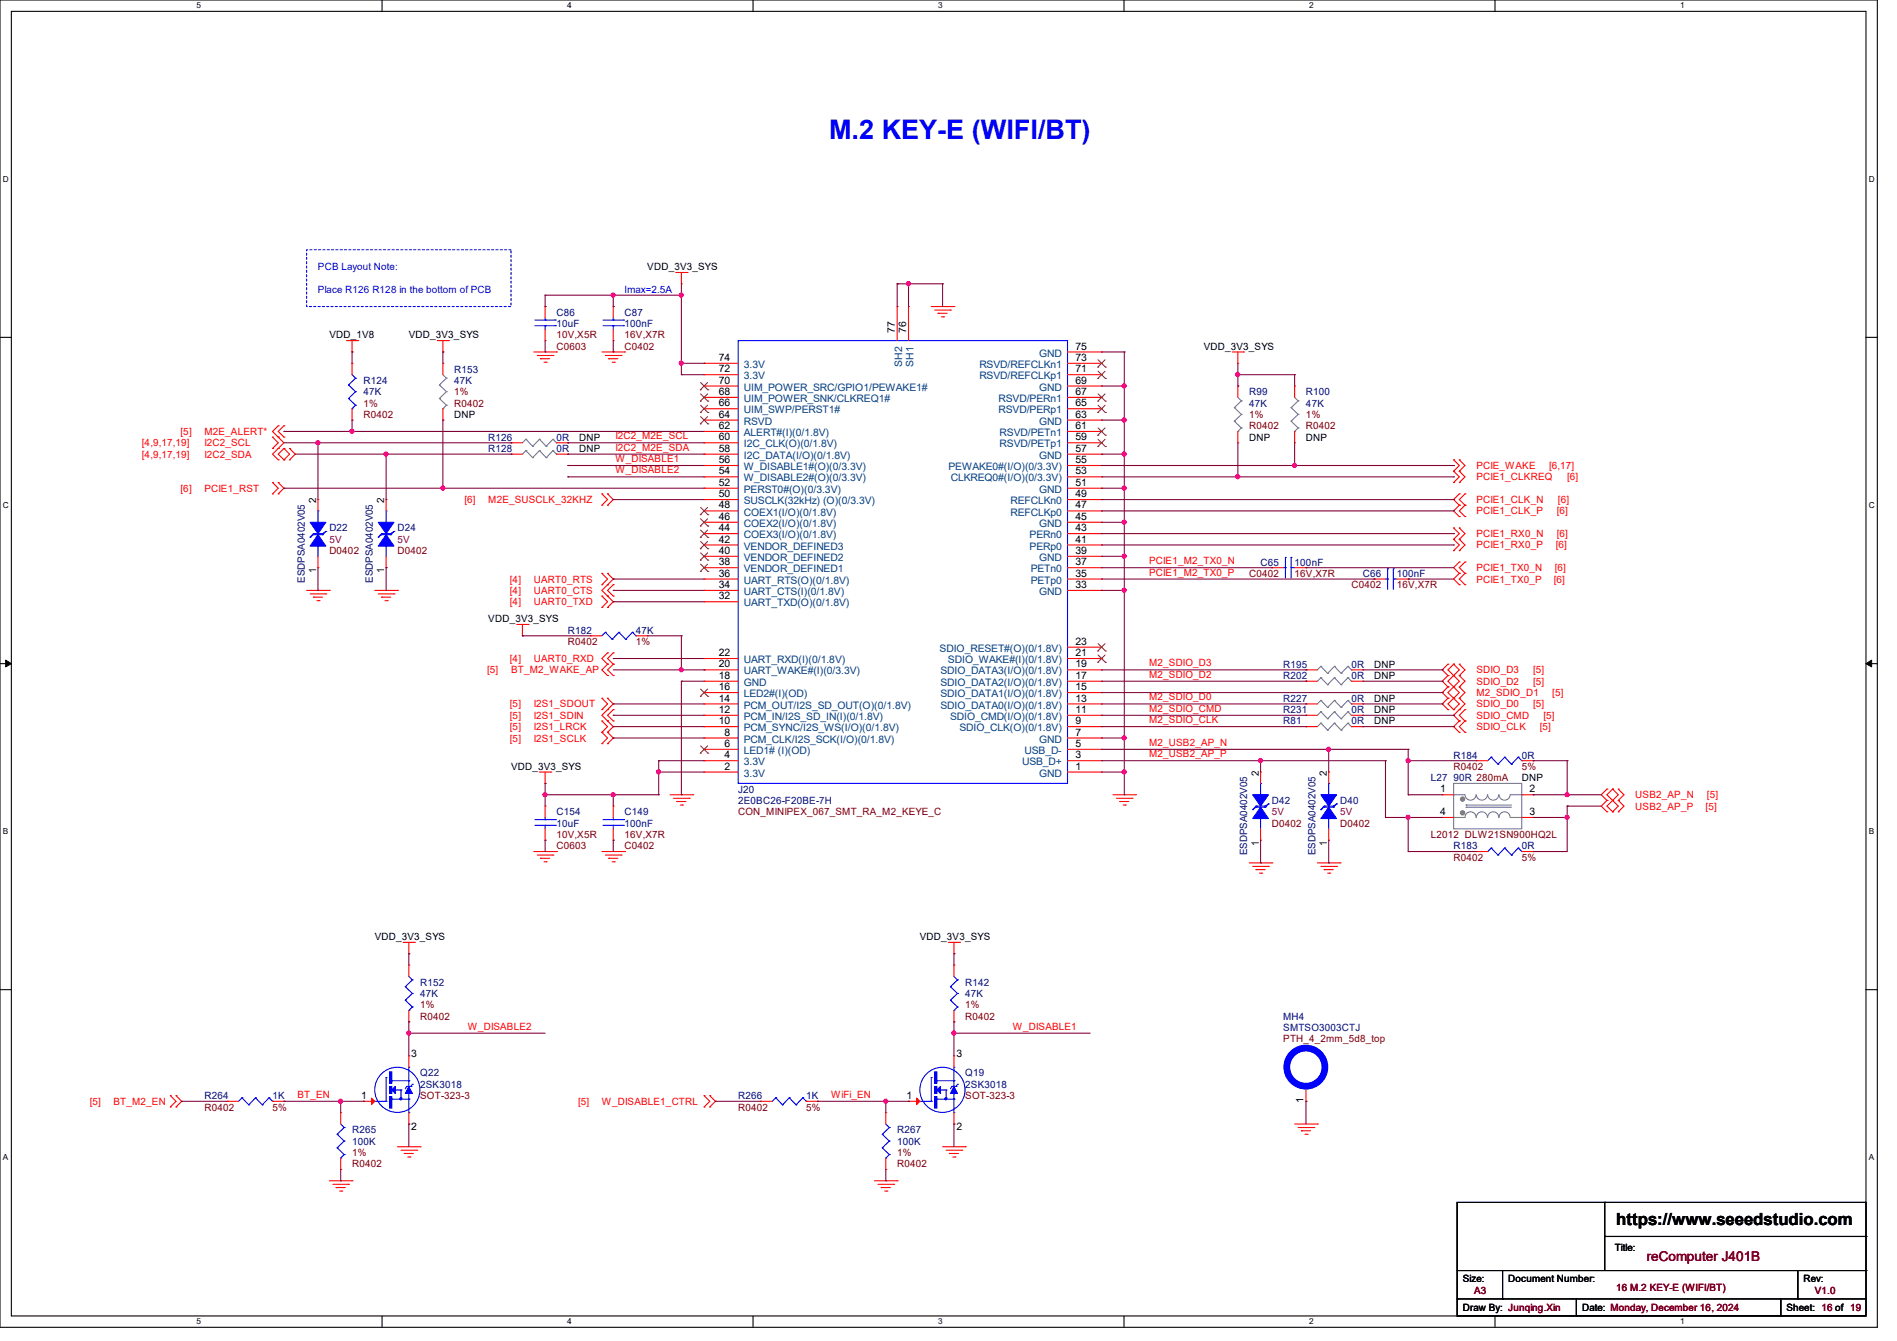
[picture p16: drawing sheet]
<svg xmlns="http://www.w3.org/2000/svg" width="297mm" height="210mm" viewBox="0 0 297 210" stroke-linecap="round" stroke-linejoin="round" font-family="sans-serif">
<defs><g id="words">
<text font-size="4.2" fill="#00f" x="129.8" y="21.7">M.2 KEY-E (WIFI/BT)</text>
<text font-size="2.6" x="253" y="191.8">https://www.seeedstudio.com</text>
<text font-size="2.1" fill="#800000" x="257.8" y="197.5">reComputer J401B</text>
<g font-size="1.6" fill="#00f">
<text x="49.8" y="45.9">Place R126 R128 in the bottom of PCB</text>
<text x="49.8" y="42.3">PCB Layout Note:</text>
<text x="97.8" y="45.9">Imax=2.5A</text>
</g>
<g font-size="1.6">
<text x="101.3" y="42.3">VDD_3V3_SYS</text>
<text x="51.6" y="53">VDD_1V8</text>
<text x="64" y="53">VDD_3V3_SYS</text>
<text x="140.1" y="52.1" transform="rotate(-90 140.1 52.1)">77</text>
<text x="141.9" y="52.1" transform="rotate(-90 141.9 52.1)">76</text>
<text x="112.6" y="58.3">72</text>
<text x="112.6" y="56.5">74</text>
<text x="168.4" y="58.3">71</text>
<text x="168.4" y="56.5">73</text>
<text x="168.4" y="54.7">75</text>
<text x="188.5" y="54.8">VDD_3V3_SYS</text>
<text x="71.1" y="65.4">DNP</text>
<text x="112.6" y="65.4">64</text>
<text x="112.6" y="63.6">66</text>
<text x="112.6" y="61.8">68</text>
<text x="112.6" y="60.1">70</text>
<text x="168.4" y="65.4">63</text>
<text x="168.4" y="63.6">65</text>
<text x="168.4" y="61.8">67</text>
<text x="168.4" y="60.1">69</text>
<text x="90.7" y="70.8">DNP</text>
<text x="90.7" y="69">DNP</text>
<text x="112.6" y="70.7">58</text>
<text x="112.6" y="69">60</text>
<text x="112.6" y="67.2">62</text>
<text x="168.4" y="70.7">57</text>
<text x="168.4" y="69">59</text>
<text x="168.4" y="67.2">61</text>
<text x="195.6" y="69">DNP</text>
<text x="204.5" y="69">DNP</text>
<text x="112.6" y="77.9">50</text>
<text x="112.6" y="76.1">52</text>
<text x="112.6" y="74.3">54</text>
<text x="112.6" y="72.5">56</text>
<text x="168.4" y="77.9">49</text>
<text x="168.4" y="76.1">51</text>
<text x="168.4" y="74.3">53</text>
<text x="168.4" y="72.5">55</text>
<text x="49.5" y="78.8" transform="rotate(-90 49.5 78.8)">2</text>
<text x="60.2" y="78.8" transform="rotate(-90 60.2 78.8)">2</text>
<text x="112.6" y="83.2">44</text>
<text x="112.6" y="81.4">46</text>
<text x="112.6" y="79.6">48</text>
<text x="168.4" y="83.2">43</text>
<text x="168.4" y="81.4">45</text>
<text x="168.4" y="79.6">47</text>
<text x="49.5" y="89.8" transform="rotate(-90 49.5 89.8)">1</text>
<text x="60.2" y="89.8" transform="rotate(-90 60.2 89.8)">1</text>
<text x="112.6" y="88.5">38</text>
<text x="112.6" y="86.7">40</text>
<text x="112.6" y="85">42</text>
<text x="168.4" y="88.5">37</text>
<text x="168.4" y="86.7">39</text>
<text x="168.4" y="85">41</text>
<text x="112.6" y="93.9">32</text>
<text x="112.6" y="92.1">34</text>
<text x="112.6" y="90.3">36</text>
<text x="168.4" y="92.1">33</text>
<text x="168.4" y="90.3">35</text>
<text x="76.5" y="97.5">VDD_3V3_SYS</text>
<text x="168.4" y="101">23</text>
<text x="112.6" y="106.3">18</text>
<text x="112.6" y="104.5">20</text>
<text x="112.6" y="102.7">22</text>
<text x="168.4" y="106.3">17</text>
<text x="168.4" y="104.5">19</text>
<text x="168.4" y="102.7">21</text>
<text x="215.1" y="106.3">DNP</text>
<text x="215.1" y="104.6">DNP</text>
<text x="112.6" y="113.4">10</text>
<text x="112.6" y="111.6">12</text>
<text x="112.6" y="109.9">14</text>
<text x="112.6" y="108.1">16</text>
<text x="168.4" y="113.4">9</text>
<text x="168.4" y="111.6">11</text>
<text x="168.4" y="109.9">13</text>
<text x="168.4" y="108.1">15</text>
<text x="215.1" y="109.9">DNP</text>
<text x="215.1" y="111.7">DNP</text>
<text x="215.1" y="113.5">DNP</text>
<text x="113.5" y="118.7">4</text>
<text x="113.5" y="117">6</text>
<text x="113.5" y="115.2">8</text>
<text x="168.4" y="118.7">3</text>
<text x="168.4" y="117">5</text>
<text x="168.4" y="115.2">7</text>
<text x="80" y="120.6">VDD_3V3_SYS</text>
<text x="113.5" y="120.5">2</text>
<text x="168.4" y="120.5">1</text>
<text x="197.1" y="121.5" transform="rotate(-90 197.1 121.5)">2</text>
<text x="207.7" y="121.5" transform="rotate(-90 207.7 121.5)">2</text>
<text x="225.5" y="124.1">1</text>
<text x="238.3" y="122.3">DNP</text>
<text x="239.5" y="124.1">2</text>
<text x="225.5" y="127.6">4</text>
<text x="239.5" y="127.6">3</text>
<text x="197.1" y="132.5" transform="rotate(-90 197.1 132.5)">1</text>
<text x="207.7" y="132.5" transform="rotate(-90 207.7 132.5)">1</text>
<text x="58.7" y="147.2">VDD_3V3_SYS</text>
<text x="144" y="147.2">VDD_3V3_SYS</text>
<text x="64.4" y="165.5">3</text>
<text x="149.7" y="165.5">3</text>
<text x="56.6" y="172.1">1</text>
<text x="141.9" y="172.1">1</text>
<text x="204.1" y="172.8" transform="rotate(-90 204.1 172.8)">1</text>
<text x="64.4" y="176.9">2</text>
<text x="149.7" y="176.9">2</text>
<text x="252.8" y="196">Title:</text>
<text x="229" y="200.7">Size:</text>
<text x="236.1" y="200.7">Document Number:</text>
<text x="282.4" y="200.7">Rev:</text>
<text x="229" y="205.4">Draw By: Junqing.Xin</text>
<text x="247.7" y="205.4">Date: Monday, December 16, 2024</text>
<text x="279.7" y="205.4">Sheet: 16 of 19</text>
</g>
<g font-size="1.6" fill="#000080">
<text x="87.1" y="49.4">C86</text>
<text x="87.1" y="51.2">10uF</text>
<text x="97.8" y="49.4">C87</text>
<text x="97.8" y="51.2">100nF</text>
<text x="71.1" y="58.3">R153</text>
<text x="56.9" y="60.1">R124</text>
<text x="56.9" y="61.9">47K</text>
<text x="71.1" y="60.1">47K</text>
<text x="195.6" y="61.9">R99</text>
<text x="195.6" y="63.7">47K</text>
<text x="204.5" y="61.9">R100</text>
<text x="204.5" y="63.7">47K</text>
<text x="76.5" y="70.8">R128</text>
<text x="76.5" y="69">R126</text>
<text x="87.1" y="70.8">0R</text>
<text x="87.1" y="69">0R</text>
<text x="51.6" y="83.2">D22</text>
<text x="62.2" y="83.2">D24</text>
<text x="197.4" y="88.6">C65</text>
<text x="202.7" y="88.6">100nF</text>
<text x="47.7" y="91.2" transform="rotate(-90 47.7 91.2)">ESDPSA0402V05</text>
<text x="58.4" y="91.2" transform="rotate(-90 58.4 91.2)">ESDPSA0402V05</text>
<text x="213.4" y="90.3">C66</text>
<text x="218.7" y="90.3">100nF</text>
<text x="88.9" y="99.2">R182</text>
<text x="99.6" y="99.2">47K</text>
<text x="200.9" y="106.3">R202</text>
<text x="200.9" y="104.6">R195</text>
<text x="211.6" y="106.3">0R</text>
<text x="211.6" y="104.6">0R</text>
<text x="200.9" y="109.9">R227</text>
<text x="200.9" y="111.7">R231</text>
<text x="200.9" y="113.5">R81</text>
<text x="211.6" y="109.9">0R</text>
<text x="211.6" y="111.7">0R</text>
<text x="211.6" y="113.5">0R</text>
<text x="227.6" y="118.8">R184</text>
<text x="238.3" y="118.8">0R</text>
<text x="115.6" y="124.1">J20</text>
<text x="115.6" y="125.9">2E0BC26-F20BE-7H</text>
<text x="199.1" y="125.9">D42</text>
<text x="209.8" y="125.9">D40</text>
<text x="224" y="122.3">L27</text>
<text x="227.6" y="122.3">90R 280mA</text>
<text x="87.1" y="127.7">C154</text>
<text x="87.1" y="129.5">10uF</text>
<text x="97.8" y="127.7">C149</text>
<text x="97.8" y="129.5">100nF</text>
<text x="195.3" y="133.9" transform="rotate(-90 195.3 133.9)">ESDPSA0402V05</text>
<text x="206" y="133.9" transform="rotate(-90 206 133.9)">ESDPSA0402V05</text>
<text x="227.6" y="133">R183</text>
<text x="238.3" y="133">0R</text>
<text x="65.8" y="154.3">R152</text>
<text x="151.1" y="154.3">R142</text>
<text x="65.8" y="156.1">47K</text>
<text x="151.1" y="156.1">47K</text>
<text x="200.9" y="159.7">MH4</text>
<text x="200.9" y="161.5">SMTSO3003CTJ</text>
<text x="32" y="172.1">R264</text>
<text x="42.7" y="172.1">1K</text>
<text x="65.8" y="168.6">Q22</text>
<text x="65.8" y="170.3">2SK3018</text>
<text x="115.6" y="172.1">R266</text>
<text x="126.2" y="172.1">1K</text>
<text x="151.1" y="168.6">Q19</text>
<text x="151.1" y="170.3">2SK3018</text>
<text x="55.1" y="177.5">R265</text>
<text x="55.1" y="179.2">100K</text>
<text x="140.5" y="177.5">R267</text>
<text x="140.5" y="179.2">100K</text>
</g>
<g font-size="1.6" fill="#800000">
<text x="87.1" y="53">10V,X5R</text>
<text x="97.8" y="53">16V,X7R</text>
<text x="87.1" y="54.8">C0603</text>
<text x="97.8" y="54.8">C0402</text>
<text x="56.9" y="63.7">1%</text>
<text x="56.9" y="65.4">R0402</text>
<text x="71.1" y="61.9">1%</text>
<text x="71.1" y="63.7">R0402</text>
<text x="195.6" y="65.4">1%</text>
<text x="204.5" y="65.4">1%</text>
<text x="195.6" y="67.2">R0402</text>
<text x="204.5" y="67.2">R0402</text>
<text x="51.6" y="86.8">D0402</text>
<text x="62.2" y="86.8">D0402</text>
<text x="195.6" y="90.3">C0402</text>
<text x="202.7" y="90.3">16V,X7R</text>
<text x="211.6" y="92.1">C0402</text>
<text x="218.7" y="92.1">16V,X7R</text>
<text x="88.9" y="101">R0402</text>
<text x="99.6" y="101">1%</text>
<text x="227.6" y="120.6">R0402</text>
<text x="238.3" y="120.6">5%</text>
<text x="87.1" y="131.2">10V,X5R</text>
<text x="97.8" y="131.2">16V,X7R</text>
<text x="115.6" y="127.7">CON_MINIPEX_067_SMT_RA_M2_KEYE_C</text>
<text x="199.1" y="129.5">D0402</text>
<text x="209.8" y="129.5">D0402</text>
<text x="224" y="131.2">L2012 DLW21SN900HQ2L</text>
<text x="87.1" y="133">C0603</text>
<text x="97.8" y="133">C0402</text>
<text x="227.6" y="134.8">R0402</text>
<text x="238.3" y="134.8">5%</text>
<text x="65.8" y="157.9">1%</text>
<text x="65.8" y="159.7">R0402</text>
<text x="151.1" y="157.9">1%</text>
<text x="151.1" y="159.7">R0402</text>
<text x="200.9" y="163.2">PTH_4_2mm_5d8_top</text>
<text x="32" y="173.9">R0402</text>
<text x="42.7" y="173.9">5%</text>
<text x="65.8" y="172.1">SOT-323-3</text>
<text x="115.6" y="173.9">R0402</text>
<text x="126.2" y="173.9">5%</text>
<text x="151.1" y="172.1">SOT-323-3</text>
<text x="55.1" y="181">1%</text>
<text x="55.1" y="182.8">R0402</text>
<text x="140.5" y="181">1%</text>
<text x="140.5" y="182.8">R0402</text>
<text x="230.8" y="202.7">A3</text>
<text x="253" y="202.2">16 M.2 KEY-E (WIFI/BT)</text>
<text x="284.1" y="202.7">V1.0</text>
</g>
<g font-size="1.6" fill="#004080">
<text x="116.5" y="59.4">3.3V</text>
<text x="116.5" y="57.6">3.3V</text>
<text x="141.2" y="57.4" transform="rotate(-90 141.2 57.4)">SH2</text>
<text x="143" y="57.4" transform="rotate(-90 143 57.4)">SH1</text>
<text x="153.3" y="59.4">RSVD/REFCLKp1</text>
<text x="153.3" y="57.6">RSVD/REFCLKn1</text>
<text x="162.7" y="55.8">GND</text>
<text x="116.5" y="64.7">UIM_SWP/PERST1#</text>
<text x="116.5" y="62.9">UIM_POWER_SNK/CLKREQ1#</text>
<text x="116.5" y="61.2">UIM_POWER_SRC/GPIO1/PEWAKE1#</text>
<text x="156.3" y="64.7">RSVD/PERp1</text>
<text x="156.3" y="62.9">RSVD/PERn1</text>
<text x="162.7" y="61.2">GND</text>
<text x="116.5" y="71.8">I2C_DATA(I/O)(0/1.8V)</text>
<text x="116.5" y="70.1">I2C_CLK(O)(0/1.8V)</text>
<text x="116.5" y="68.3">ALERT#(I)(0/1.8V)</text>
<text x="116.5" y="66.5">RSVD</text>
<text x="156.5" y="70.1">RSVD/PETp1</text>
<text x="156.5" y="68.3">RSVD/PETn1</text>
<text x="162.7" y="71.8">GND</text>
<text x="162.7" y="66.5">GND</text>
<text x="116.5" y="77.2">PERST0#(O)(0/3.3V)</text>
<text x="116.5" y="75.4">W_DISABLE2#(O)(0/3.3V)</text>
<text x="116.5" y="73.6">W_DISABLE1#(O)(0/3.3V)</text>
<text x="148.5" y="73.6">PEWAKE0#(I/O)(0/3.3V)</text>
<text x="148.8" y="75.4">CLKREQ0#(I/O)(0/3.3V)</text>
<text x="162.7" y="77.2">GND</text>
<text x="116.5" y="82.5">COEX2(I/O)(0/1.8V)</text>
<text x="116.5" y="80.7">COEX1(I/O)(0/1.8V)</text>
<text x="116.5" y="79">SUSCLK(32kHz) (O)(0/3.3V)</text>
<text x="158.2" y="80.7">REFCLKp0</text>
<text x="158.2" y="79">REFCLKn0</text>
<text x="162.7" y="82.5">GND</text>
<text x="116.5" y="89.6">VENDOR_DEFINED1</text>
<text x="116.5" y="87.8">VENDOR_DEFINED2</text>
<text x="116.5" y="86.1">VENDOR_DEFINED3</text>
<text x="116.5" y="84.3">COEX3(I/O)(0/1.8V)</text>
<text x="161.2" y="86.1">PERp0</text>
<text x="161.2" y="84.3">PERn0</text>
<text x="161.4" y="89.6">PETn0</text>
<text x="162.7" y="87.8">GND</text>
<text x="116.5" y="95">UART_TXD(O)(0/1.8V)</text>
<text x="116.5" y="93.2">UART_CTS(I)(0/1.8V)</text>
<text x="116.5" y="91.4">UART_RTS(O)(0/1.8V)</text>
<text x="161.4" y="91.4">PETp0</text>
<text x="162.7" y="93.2">GND</text>
<text x="116.5" y="107.4">GND</text>
<text x="116.5" y="105.6">UART_WAKE#(I)(0/3.3V)</text>
<text x="116.5" y="103.8">UART_RXD(I)(0/1.8V)</text>
<text x="147.1" y="102.1">SDIO_RESET#(O)(0/1.8V)</text>
<text x="147.2" y="107.4">SDIO_DATA2(I/O)(0/1.8V)</text>
<text x="147.2" y="105.6">SDIO_DATA3(I/O)(0/1.8V)</text>
<text x="148.4" y="103.8">SDIO_WAKE#(I)(0/1.8V)</text>
<text x="116.5" y="112.7">PCM_IN/I2S_SD_IN(I)(0/1.8V)</text>
<text x="116.5" y="111">PCM_OUT/I2S_SD_OUT(O)(0/1.8V)</text>
<text x="116.5" y="109.2">LED2#(I)(OD)</text>
<text x="147.2" y="111">SDIO_DATA0(I/O)(0/1.8V)</text>
<text x="147.2" y="109.2">SDIO_DATA1(I/O)(0/1.8V)</text>
<text x="148.8" y="112.7">SDIO_CMD(I/O)(0/1.8V)</text>
<text x="116.5" y="119.8">3.3V</text>
<text x="116.5" y="118.1">LED1# (I)(OD)</text>
<text x="116.5" y="116.3">PCM_CLK/I2S_SCK(I/O)(0/1.8V)</text>
<text x="116.5" y="114.5">PCM_SYNC/I2S_WS(I/O)(0/1.8V)</text>
<text x="150.2" y="114.5">SDIO_CLK(O)(0/1.8V)</text>
<text x="160" y="119.8">USB_D+</text>
<text x="160.4" y="118.1">USB_D-</text>
<text x="162.7" y="116.3">GND</text>
<text x="116.5" y="121.6">3.3V</text>
<text x="162.7" y="121.6">GND</text>
</g>
<g font-size="1.6" fill="#f00">
<text x="22.2" y="69.9">[4,9,17,19]</text>
<text x="22.2" y="71.7">[4,9,17,19]</text>
<text x="28.3" y="68.1">[5]</text>
<text x="32" y="68.1">M2E_ALERT*</text>
<text x="32" y="69.9">I2C2_SCL</text>
<text x="32" y="71.7">I2C2_SDA</text>
<text x="96.4" y="68.8">I2C2_M2E_SCL</text>
<text x="96.4" y="70.6">I2C2_M2E_SDA</text>
<text x="28.3" y="77">[6]</text>
<text x="32" y="77">PCIE1_RST</text>
<text x="96.4" y="72.3">W_DISABLE1</text>
<text x="96.4" y="74.1">W_DISABLE2</text>
<text x="231.1" y="73.4">PCIE_WAKE</text>
<text x="231.1" y="75.2">PCIE1_CLKREQ</text>
<text x="242.5" y="73.4">[6,17]</text>
<text x="245.4" y="75.2">[6]</text>
<text x="72.7" y="78.8">[6]</text>
<text x="76.5" y="78.8">M2E_SUSCLK_32KHZ</text>
<text x="231.1" y="78.8">PCIE1_CLK_N</text>
<text x="231.1" y="80.6">PCIE1_CLK_P</text>
<text x="243.8" y="80.6">[6]</text>
<text x="243.9" y="78.8">[6]</text>
<text x="179.9" y="88.3">PCIE1_M2_TX0_N</text>
<text x="231.1" y="84.1">PCIE1_RX0_N</text>
<text x="231.1" y="85.9">PCIE1_RX0_P</text>
<text x="231.1" y="89.5">PCIE1_TX0_N</text>
<text x="243.4" y="89.5">[6]</text>
<text x="243.6" y="85.9">[6]</text>
<text x="243.8" y="84.1">[6]</text>
<text x="79.8" y="91.2">[4]</text>
<text x="79.8" y="94.8">[4]</text>
<text x="79.8" y="93">[4]</text>
<text x="83.6" y="91.2">UART0_RTS</text>
<text x="83.6" y="94.8">UART0_TXD</text>
<text x="83.6" y="93">UART0_CTS</text>
<text x="179.9" y="90.1">PCIE1_M2_TX0_P</text>
<text x="231.1" y="91.2">PCIE1_TX0_P</text>
<text x="243.2" y="91.2">[6]</text>
<text x="76.3" y="105.5">[5]</text>
<text x="79.8" y="103.7">[4]</text>
<text x="80" y="105.5">BT_M2_WAKE_AP</text>
<text x="83.6" y="103.7">UART0_RXD</text>
<text x="179.9" y="104.4">M2_SDIO_D3</text>
<text x="179.9" y="106.1">M2_SDIO_D2</text>
<text x="231.1" y="105.5">SDIO_D3</text>
<text x="231.1" y="107.2">SDIO_D2</text>
<text x="240" y="105.5">[5]</text>
<text x="240" y="107.2">[5]</text>
<text x="79.8" y="110.8">[5]</text>
<text x="79.8" y="112.6">[5]</text>
<text x="83.6" y="110.8">I2S1_SDOUT</text>
<text x="83.6" y="112.6">I2S1_SDIN</text>
<text x="179.9" y="109.7">M2_SDIO_D0</text>
<text x="179.9" y="111.5">M2_SDIO_CMD</text>
<text x="179.9" y="113.2">M2_SDIO_CLK</text>
<text x="231.1" y="109">M2_SDIO_D1</text>
<text x="231.1" y="110.8">SDIO_D0</text>
<text x="231.1" y="112.6">SDIO_CMD</text>
<text x="240" y="110.8">[5]</text>
<text x="241.6" y="112.6">[5]</text>
<text x="243" y="109">[5]</text>
<text x="79.8" y="116.1">[5]</text>
<text x="79.8" y="114.3">[5]</text>
<text x="83.6" y="116.1">I2S1_SCLK</text>
<text x="83.6" y="114.3">I2S1_LRCK</text>
<text x="179.9" y="116.8">M2_USB2_AP_N</text>
<text x="179.9" y="118.6">M2_USB2_AP_P</text>
<text x="231.1" y="114.3">SDIO_CLK</text>
<text x="241.1" y="114.3">[5]</text>
<text x="256" y="125">USB2_AP_N</text>
<text x="267.3" y="125">[5]</text>
<text x="256" y="126.8">USB2_AP_P</text>
<text x="267" y="126.8">[5]</text>
<text x="73.2" y="161.2">W_DISABLE2</text>
<text x="158.6" y="161.2">W_DISABLE1</text>
<text x="14.1" y="173">[5]</text>
<text x="17.8" y="173">BT_M2_EN</text>
<text x="46.6" y="171.9">BT_EN</text>
<text x="90.5" y="173">[5]</text>
<text x="94.2" y="173">W_DISABLE1_CTRL</text>
<text x="130.1" y="171.9">WiFi_EN</text>
</g>
<g font-size="1.6" fill="#800040">
<text x="51.6" y="85">5V</text>
<text x="62.2" y="85">5V</text>
<text x="199.1" y="127.7">5V</text>
<text x="209.8" y="127.7">5V</text>
</g>
<g font-size="1.3">
<text x="30.8" y="1.3">5</text>
<text x="88.8" y="1.3">4</text>
<text x="146.9" y="1.3">3</text>
<text x="205" y="1.3">2</text>
<text x="263.1" y="1.3">1</text>
<text x=".5" y="28.4">D</text>
<text x="292.6" y="28.4">D</text>
<text x=".5" y="79.5">C</text>
<text x="292.6" y="79.5">C</text>
<text x=".5" y="130.6">B</text>
<text x="292.6" y="130.6">B</text>
<text x=".5" y="181.7">A</text>
<text x="292.6" y="181.7">A</text>
<text x="30.8" y="207.4">5</text>
<text x="88.8" y="207.4">4</text>
<text x="146.9" y="207.4">3</text>
<text x="205" y="207.4">2</text>
<text x="263.1" y="207.4">1</text>
</g>
</g></defs>
<g fill="none" stroke="#000" stroke-width=".17">
<path d="M0 0h293.9v207.9h-293.9zM1.8 1.8h290.3v204.3h-290.3zM59.8 0v1.8M117.9 0v1.8M176 0v1.8M234.1 0v1.8M0 52.8h1.8M292.1 52.8h1.8M0 103.9h1.8M292.1 103.9h1.8M0 155h1.8M292.1 155h1.8"/>
<path d="M228.1 188.3h64v17.8h-64zM228.1 199h64M235.2 199v4.4M251.2 188.3h.1M251.2 188.3v10.7M251.2 193.6h40.9M281.5 199v4.4M292.1 199h.1M292.1 193.6h.1M59.8 206.1v1.8M117.9 206.1v1.8M176 206.1v1.8"/>
<path d="M228.1 203.4h.1M228.1 203.4h64M234.1 206.1v1.8M235.2 203.4h.1M246.8 206.1h.1M246.8 203.4v2.7M278.8 206.1h.1M278.8 203.4v2.7M281.5 203.4h.1"/>
</g>
<path d="M.9 103.4l.9 .5-.9 .5zM292.1 103.9l.9-.5v1z" fill="#000"/>
<path d="M.9 103.4l.9 .5-.9 .5zM292.1 103.9l.9-.5v1z" fill="none" stroke="#000" stroke-width=".16"/>
<path d="M48 39.1h32v8.9h-32z" fill="none" stroke="#00f" stroke-width=".17" stroke-dasharray=".3 .3"/>
<g fill="none" stroke="#f00" stroke-width=".17">
<path d="M54.2 53.3h1.8M55.1 55.1h.1M55.1 53.3v1.8M56 53.3h.1M68.5 53.3h1.7M69.3 55.1h.1M69.3 56.9h.1M69.3 53.3v1.8M69.3 56.9v1.8M70.2 53.3h.1M83.6 55.1h3.5M84.1 55.7h2.5"/>
<path d="M84.6 56.2h.1M84.6 56.2h1.5M85.2 56.7h.3M85.5 56.7h.1M86.6 55.7h.1M87.1 55.1h.1M94.2 55.1h3.6M94.8 55.7h2.4M95.3 56.2h.1M95.3 56.2h1.4M95.8 56.7h.4M96.2 56.7h.1"/>
<path d="M97.2 55.7h.1M97.8 55.1h.1M105.8 42.7h1.8M106.7 44.4h.1M106.7 42.7v1.7M107.6 42.7h.1M145.8 48h3.6M146.3 48.6h2.5M146.9 49.1h.1M146.9 49.1h1.4M147.4 49.6h.3M147.7 49.6h.1"/>
<path d="M148.8 48.6h.1M149.4 48h.1M192.9 55.1h1.8M193.8 56.9h.1M193.8 55.1v1.8M194.7 55.1h.1M42.7 70.2h.1M42.7 68.5h.1M42.7 77.3h.1M42.7 75.6h.1M42.7 68.5l.9 .8-.9 .9M42.7 75.6l.9 .9-.9 .8"/>
<path d="M43.6 66.7h.1M43.6 68.5h.1M43.6 70.2h.1M43.6 72h.1M43.6 75.6h.1M43.6 77.3h.1M43.6 66.7l-.9 .9 .9 .9M43.6 68.5l.8 .8-1.7 1.8 .9 .9M43.6 75.6l.8 .9-.8 .8M44.4 66.7h.1M44.4 68.5h.1M44.4 72h.1"/>
<path d="M44.4 70.2h.1M44.4 66.7l-.8 .9 .8 .9M44.4 70.2l.9 .9-.9 .9M44.4 70.2l-.8 .9 .8 .9M45.3 70.2h.1M45.3 72h.1M45.3 70.2l.9 .9-.9 .9M69.3 65.8h.1M69.3 64v1.8M80 71.1h.1M80 71.1h1.8M87.1 71.1h1.8"/>
<path d="M88.9 71.1h.1M94.2 79.1h.1M94.2 77.3h.1M94.2 77.3l.9 .9-.9 .9M95.1 77.3h.1M95.1 79.1h.1M95.1 77.3l.9 .9-.9 .9M227.6 72h.1M227.6 73.8h.1M227.6 75.6h.1M227.6 72l.9 .9-.9 .9M227.6 73.8l.9 .9-.9 .9"/>
<path d="M228.5 72h.1M228.5 73.8h.1M228.5 75.6h.1M228.5 77.3h.1M228.5 79.1h.1M228.5 72l.9 .9-.9 .9M228.5 73.8l.9 .9-.9 .9M228.5 77.3l-.9 .9 .9 .9M228.5 79.1l-.9 .9 .9 .9M229.4 79.1h.1M229.4 77.3h.1M229.4 77.3l-.9 .9 .9 .9"/>
<path d="M229.4 79.1l-.9 .9 .9 .9M48 92.5h3.6M48.6 93h2.4M49.1 93.5h.1M49.1 93.5h1.4M49.6 94.1h.4M50 94.1h.1M51 93h.1M51.6 92.5h.1M58.7 92.5h3.5M59.2 93h2.5M59.7 93.5h.1"/>
<path d="M59.7 93.5h1.5M60.3 94.1h.3M60.6 94.1h.1M61.7 93h.1M62.2 92.5h.1M80.9 97.8h1.8M81.8 99.6h.1M81.8 97.8v1.8M82.7 97.8h.1M94.2 91.6h.1M94.2 89.8h.1M94.2 95.1h.1"/>
<path d="M94.2 93.3h.1M94.2 89.8l.9 .9-.9 .9M94.2 93.3l.9 .9-.9 .9M95.1 89.8h.1M95.1 91.6h.1M95.1 93.3h.1M95.1 95.1h.1M95.1 89.8l.9 .9-1.8 1.8 1.8 1.7-.9 .9M96 91.6h.1M96 93.3h.1M96 91.6l-.9 .9 .9 .8M199.1 88.9h.1"/>
<path d="M199.1 88.9h1.8M202.7 88.9h1.8M204.5 88.9h.1M227.6 82.7h.1M227.6 84.5h.1M227.6 86.2h.1M227.6 82.7l.9 .9-.9 .9M227.6 84.5l.9 .8-.9 .9M228.5 80.9h.1M228.5 82.7h.1M228.5 84.5h.1M228.5 86.2h.1"/>
<path d="M228.5 88h.1M228.5 89.8h.1M228.5 91.6h.1M228.5 82.7l.9 .9-.9 .9M228.5 84.5l.9 .8-.9 .9M228.5 88l-.9 .9 .9 .9M228.5 89.8l-.9 .9 .9 .9M229.4 80.9h.1M229.4 89.8h.1M229.4 88h.1M229.4 91.6h.1M229.4 88l-.9 .9 .9 .9"/>
<path d="M229.4 89.8l-.9 .9 .9 .9M94.2 111.1h.1M94.2 109.3h.1M94.2 116.5h.1M94.2 114.7h.1M94.2 112.9h.1M94.2 109.3l.9 .9-.9 .9M94.2 114.7l.9 .9-.9 .9M94.2 112.9l.9 .9-.9 .9M95.1 102.2h.1M95.1 104h.1M95.1 105.8h.1"/>
<path d="M95.1 109.3h.1M95.1 111.1h.1M95.1 114.7h.1M95.1 116.5h.1M95.1 112.9h.1M95.1 102.2l-.9 .9 .9 .9M95.1 104l-.9 .9 .9 .9M95.1 109.3l.9 .9-1.8 1.8 1.8 1.8-.9 .9M95.1 114.7l.9 .9-.9 .9M96 102.2h.1M96 104h.1M96 105.8h.1"/>
<path d="M96 111.1h.1M96 112.9h.1M96 102.2l-.9 .9 .9 .9M96 104l-.9 .9 .9 .9M96 111.1l-.9 .9 .9 .9M204.5 106.7h.1M204.5 106.7h1.7M211.6 106.7h1.8M213.4 106.7h.1M226.7 104h.1M226.7 105.8h.1M226.7 107.6h.1"/>
<path d="M226.7 109.3h.1M226.7 111.1h.1M226.7 107.6l-.9 .9 .9 .8M226.7 104l-.9 .9 .9 .9M226.7 109.3l-.9 .9 .9 .9M226.7 105.8l-.9 .9 .9 .9M227.6 105.8h.1M227.6 104h.1M227.6 107.6h.1M227.6 109.3h.1M227.6 111.1h.1M227.6 104l.9 .9-1.8 1.8 1.8 1.8-1.8 1.7 .9 .9"/>
<path d="M227.6 104l-.9 .9 1.8 1.8-1.8 1.8 1.8 1.7-.9 .9M228.5 104h.1M228.5 105.8h.1M228.5 107.6h.1M228.5 109.3h.1M228.5 111.1h.1M228.5 112.9h.1M228.5 114.7h.1M228.5 104l.9 .9-.9 .9M228.5 107.6l.9 .9-.9 .8M228.5 105.8l.9 .9-.9 .9M228.5 109.3l.9 .9-.9 .9"/>
<path d="M228.5 111.1l-.9 .9 .9 .9M228.5 112.9l-.9 .9 .9 .9M229.4 112.9h.1M229.4 111.1h.1M229.4 114.7h.1M229.4 111.1l-.9 .9 .9 .9M229.4 112.9l-.9 .9 .9 .9M83.6 133.3h3.5M84.1 133.9h2.5M84.5 120.9h1.7M84.6 134.4h.1M84.6 134.4h1.5"/>
<path d="M85.2 135h.3M85.3 122.7h.1M85.3 120.9v1.8M85.5 135h.1M86.2 120.9h.1M86.6 133.9h.1M87.1 133.3h.1M94.2 133.3h3.6M94.8 133.9h2.4M95.3 134.4h.1M95.3 134.4h1.4M95.8 135h.4"/>
<path d="M96.2 135h.1M97.2 133.9h.1M97.8 133.3h.1M104.9 124.5h3.6M105.5 125h2.4M106 125.5h.1M106 125.5h1.4M106.5 126.1h.3M106.8 126.1h.1M107.9 125h.1M108.5 124.5h.1M174.2 124.5h3.6"/>
<path d="M174.8 125h2.4M175.3 125.5h.1M175.3 125.5h1.4M175.9 126.1h.3M176.2 126.1h.1M177.2 125h.1M177.8 124.5h.1M195.6 135.1h3.5M196.1 135.7h2.5M196.6 136.2h.1M196.6 136.2h1.5M197.2 136.7h.3"/>
<path d="M197.5 136.7h.1M198.6 135.7h.1M199.1 135.1h.1M206.2 135.1h3.6M206.8 135.7h2.5M207.3 136.2h.1M207.3 136.2h1.4M207.9 136.7h.3M208.2 136.7h.1M209.3 135.7h.1M209.8 135.1h.1M251.6 123.6h.1"/>
<path d="M251.6 125.3h.1M251.6 127.1h.1M251.6 123.6l-.9 .9 .9 .8M251.6 125.3l-.9 .9 .9 .9M252.5 125.3h.1M252.5 123.6h.1M252.5 127.1h.1M252.5 123.6l.9 .9-1.8 1.7 .9 .9M252.5 123.6l-.9 .9 1.8 1.7-.9 .9M253.4 123.6h.1M253.4 125.3h.1M253.4 127.1h.1"/>
<path d="M253.4 123.6l.9 .9-.9 .8M253.4 125.3l.9 .9-.9 .9M63.1 147.6h1.8M64 149.4h.1M64 151.1h.1M64 147.6v1.8M64 151.1v1.8M64 158.2v1.8M64.9 147.6h.1M148.5 147.6h1.7M149.4 149.4h.1M149.4 151.1h.1"/>
<path d="M149.4 147.6v1.8M149.4 151.1v1.8M149.4 158.2v1.8M150.2 147.6h.1M26.7 173.4h.1M26.7 171.6h.1M26.7 171.6l.9 .9-.9 .9M27.6 171.6h.1M27.6 173.4h.1M27.6 171.6l.8 .9-.8 .9M35.6 172.5h.1M35.6 172.5h1.7"/>
<path d="M42.7 172.5h1.7M44.4 172.5h.1M62.2 179.6h3.6M64 160h.1M65.8 179.6h.1M110.2 173.4h.1M110.2 171.6h.1M110.2 171.6l.9 .9-.9 .9M111.1 171.6h.1M111.1 173.4h.1M111.1 171.6l.9 .9-.9 .9M147.6 179.6h3.5"/>
<path d="M149.4 160h.1M151.1 179.6h.1M202.7 176h3.5M203.2 176.6h2.5M203.8 177.1h.1M203.8 177.1h1.4M204.3 177.6h.3M204.5 172.5h.1M204.5 170.7v1.8M204.6 177.6h.1M205.7 176.6h.1M206.2 176h.1"/>
<path d="M51.6 184.9h3.5M52.1 185.5h2.5M52.6 186h.1M52.6 186h1.5M53.2 186.5h.3M53.5 186.5h.1M54.6 185.5h.1M55.1 184.9h.1M62.8 180.1h2.4M63.3 180.6h.1M63.3 180.6h1.4M63.8 181.2h.4"/>
<path d="M64.2 181.2h.1M65.2 180.1h.1M136.9 184.9h3.6M137.5 185.5h2.4M138 186h.1M138 186h1.4M138.5 186.5h.4M138.9 186.5h.1M139.9 185.5h.1M140.5 184.9h.1M148.1 180.1h2.5M148.6 180.6h.1"/>
<path d="M148.6 180.6h1.5M149.2 181.2h.3M149.5 181.2h.1M150.6 180.1h.1"/>
</g>
<g fill="none" stroke="#00f" stroke-width=".17">
<path d="M200.9 88.9h.4M201.3 87.3h.1M201.3 88.9h.1M201.3 87.3v3.2M202.1 88.9h.1M202.1 87.3h.1M202.1 88.9h.6M202.1 87.3v3.2M63.5 154.5h.1M63.5 156.6h.1M63.5 154.5l1.1 1.1M63.5 156.6l1.1 1.1"/>
<path d="M64 158.2h.1M64 152.9l.6 .6M64.6 153.5h.1M64.6 155.6h.1M64.6 157.7h.1M64.6 153.5l-1.1 1M64.6 155.6l-1.1 1M64.6 157.7l-.6 .5M148.8 154.5h.1M148.8 156.6h.1M148.8 154.5l1.1 1.1M148.8 156.6l1.1 1.1"/>
<path d="M149.4 158.2h.1M149.4 152.9l.5 .6M149.9 153.5h.1M149.9 155.6h.1M149.9 157.7h.1M149.9 153.5l-1.1 1M149.9 155.6l-1.1 1M149.9 157.7l-.5 .5M37.9 171.9h.1M37.9 171.9l-.6 .6M37.9 171.9l1 1.1M38.9 173h.1"/>
<path d="M40 171.9h.1M40 171.9l-1.1 1.1M40 171.9l1.1 1.1M41.1 173h.1M42.1 171.9h.1M42.1 171.9l-1 1.1M42.1 171.9l.6 .6M42.7 172.5h.1"/>
</g>
<circle cx="204.4" cy="167.1" r="2.98" fill="none" stroke="#00f" stroke-width="1.1"/>
<g fill="none" stroke="#808080" stroke-width=".17">
<path d="M69.3 58.7l.6 .5M69.9 59.2h.1M69.9 59.2l-1.1 1.1M68.8 60.3h.1M68.8 62.4h.1M68.8 60.3l1.1 1M68.8 62.4l1.1 1.1M69.3 64h.1M69.9 61.3h.1M69.9 63.5h.1M69.9 61.3l-1.1 1.1M69.9 63.5l-.6 .5"/>
<path d="M82.3 70.6h.1M82.3 70.6l-.5 .5M82.3 70.6l1.1 1.1M83.4 71.7h.1M84.5 70.6h.1M84.5 70.6l-1.1 1.1M84.5 70.6l1 1.1M85.5 71.7h.1M86.6 70.6h.1M86.6 70.6l-1.1 1.1M86.6 70.6l.5 .5M87.1 71.1h.1"/>
<path d="M206.8 106.1h.1M206.8 106.1l-.6 .6M206.8 106.1l1.1 1.1M207.9 107.2h.1M208.9 106.1h.1M208.9 106.1l-1 1.1M208.9 106.1l1.1 1.1M210 107.2h.1M211 106.1h.1M211 106.1l-1 1.1M211 106.1l.6 .6M211.6 106.7h.1"/>
</g>
<path d="M197.4 126.4l1.2 1.8h-2.5z" fill-rule="evenodd" fill="#00f"/>
<path d="M197.4 126.4l1.2 1.8h-2.5z" fill="none" stroke="#00f" stroke-width=".17"/>
<path d="M196.1 124.5h2.5l-1.2 1.7z" fill-rule="evenodd" fill="#00f"/>
<g fill="none" stroke="#00f" stroke-width=".17">
<path d="M83.7 50.1h3.3M83.7 51h3.3M85.3 51h.1M85.3 50.1h.1M85.3 49.8v.3M85.3 51v.6M87 50.1h.1M87 51h.1M233.5 118.6h.1M233.5 118.6l-.6 .5M233.5 118.6l1 1.1M234.5 119.7h.1"/>
<path d="M235.6 118.6h.1M235.6 118.6l-1.1 1.1M235.6 118.6l1 1.1M236.6 119.7h.1M237.7 118.6h.1M237.7 118.6l-1.1 1.1M237.7 118.6l.6 .5M238.3 119.1h.1M196.1 124.5h2.5l-1.2 1.7zM196.1 126.8h.1M196.6 126.2h.1M196.6 126.2h1.5"/>
<path d="M196.6 126.2l-.5 .6M197.4 122.7h.1M197.4 128.2h.1M197.4 122.7v1.8M197.4 128.2v1.6M198.1 126.2h.1M198.1 126.4h.1M198.1 126.4h-1.5l-.5 .4M198.6 125.9h.1M198.6 125.9l-.5 .3M198.6 125.9l-.5 .5M52.8 177.6h.1"/>
<path d="M52.8 179.7h.1M52.8 177.6l1.1 1.1M52.8 179.7l1.1 1.1M53.3 176l.6 .6M53.9 176.6h.1M53.9 178.7h.1M53.9 176.6l-1.1 1M53.9 178.7l-1.1 1M53.3 181.4h.1M53.9 180.8h.1M53.9 180.8l-.6 .6"/>
</g>
<g fill="none" stroke="#f00" stroke-width=".17">
<path d="M85.3 48h.1M85.3 53.3h.1M85.3 48v1.8M85.3 51.6v1.7M231.1 119.1h.1M231.1 119.1h1.8M238.3 119.1h1.7M240 119.1h.1M197.4 120.9h.1M197.4 131.6h.1M197.4 120.9v1.8M197.4 129.8v1.8"/>
<path d="M53.3 174.2h.1M53.3 174.2v1.8M53.3 183.1h.1M53.3 181.4v1.7"/>
</g>
<path d="M61.9 170.1v1.1l-.6-.5z" fill="#00f"/>
<path d="M61.9 170.1v1.1l-.6-.5z" fill="none" stroke="#00f" stroke-width=".17"/>
<circle cx="62.7" cy="172.1" r=".17" fill="#00f"/>
<g fill="none" stroke="#00f" stroke-width=".17">
<path d="M58.7 172.5h1.8M60.5 172.5h.1M60.5 168.7h.1M60.5 168.7v3.8M61.3 172.1h.1M61.3 172.1h1.3M61.3 169.2h2.7M61.9 170.7h.9M62.8 170.7h.1M62.8 171.9h.1M62.8 170.7v1.2M62.9 172.1h1.1"/>
<path d="M64 172.1h.1M64 174.2h.1M64 169.2h.1M64 167.1h.1M64 167.1v2.1M64 172.1v2.1"/>
<circle cx="62.2" cy="170.7" r="3.5"/>
<circle cx="62.7" cy="172.1" r=".17"/>
</g>
<path d="M61 167.9h.3v1.7h-.3z" fill-rule="evenodd" fill="#00f"/>
<path d="M61 167.9h.3v1.7h-.3z" fill="none" stroke="#00f" stroke-width=".17"/>
<path d="M61 171.7h.3v1.8h-.3z" fill-rule="evenodd" fill="#00f"/>
<path d="M61 171.7h.3v1.8h-.3z" fill="none" stroke="#00f" stroke-width=".17"/>
<path d="M61 170.1h.3v1.1h-.3z" fill-rule="evenodd" fill="#00f"/>
<path d="M61 170.1h.3v1.1h-.3z" fill="none" stroke="#00f" stroke-width=".17"/>
<path d="M64 170.1l.6 1.1h-1.1z" fill-rule="evenodd" fill="#00f"/>
<path d="M63.7 170.1h.1M63.7 170.1l-.2 .4M63.7 170.1h.6M64 170.1l.6 1.1h-1.1zM64 169.2h.1M64 172.1h.1M64 169.2v.9M64 171.2v.9M64.3 170.1h.1M64.6 169.8h.1M64.6 169.8l-.3 .3" fill="none" stroke="#00f" stroke-width=".17"/>
<path d="M58.2 172l.5 .5-.5 .5z" fill="#f00"/>
<g fill="none" stroke="#f00" stroke-width=".17">
<path d="M215.1 90.7h.1M215.1 90.7h1.8M218.7 90.7h1.8M220.5 90.7h.1M85.3 126.2h.1M85.3 131.6h.1M85.3 126.2v1.8M85.3 129.8v1.8M56.9 172.5h.1M56.9 172.5h1.8M58.2 172l.5 .5-.5 .5zM64 165.4h.1"/>
<path d="M64 176h.1M64 165.4v1.7M64 174.2v1.8"/>
</g>
<g fill="none" stroke="#00f" stroke-width=".17">
<path d="M216.9 90.7h.4M217.3 89.1h.1M217.3 90.7h.1M217.3 89.1v3.2M218.1 90.7h.1M218.1 89.1h.1M218.1 90.7h.6M218.1 89.1v3.2M83.7 128.4h3.3M83.7 129.2h3.3M85.3 129.2h.1M85.3 128.4h.1"/>
<path d="M85.3 128v.4M85.3 129.2v.6M87 128.4h.1M87 129.2h.1"/>
</g>
<path d="M147.2 170.1v1.1l-.5-.5z" fill="#00f"/>
<path d="M147.2 170.1v1.1l-.5-.5z" fill="none" stroke="#00f" stroke-width=".17"/>
<circle cx="148.1" cy="172.1" r=".17" fill="#00f"/>
<g fill="none" stroke="#00f" stroke-width=".17">
<path d="M144 172.5h1.8M145.8 172.5h.1M145.8 168.7h.1M145.8 168.7v3.8M146.7 172.1h.1M146.7 172.1h1.2M146.7 169.2h2.7M147.2 170.7h.9M148.1 170.7h.1M148.1 171.9h.1M148.1 170.7v1.2M148.3 172.1h1.1"/>
<path d="M149.4 172.1h.1M149.4 174.2h.1M149.4 169.2h.1M149.4 167.1h.1M149.4 167.1v2.1M149.4 172.1v2.1"/>
<circle cx="147.6" cy="170.7" r="3.5"/>
<circle cx="148.1" cy="172.1" r=".17"/>
</g>
<path d="M146.3 167.9h.4v1.7h-.4z" fill-rule="evenodd" fill="#00f"/>
<path d="M146.3 167.9h.4v1.7h-.4z" fill="none" stroke="#00f" stroke-width=".17"/>
<path d="M146.3 171.7h.4v1.8h-.4z" fill-rule="evenodd" fill="#00f"/>
<path d="M146.3 171.7h.4v1.8h-.4z" fill="none" stroke="#00f" stroke-width=".17"/>
<path d="M146.3 170.1h.4v1.1h-.4z" fill-rule="evenodd" fill="#00f"/>
<path d="M146.3 170.1h.4v1.1h-.4z" fill="none" stroke="#00f" stroke-width=".17"/>
<path d="M149.4 170.1l.5 1.1h-1.1z" fill-rule="evenodd" fill="#00f"/>
<path d="M149 170.1h.1M149 170.1l-.2 .4M149 170.1h.7M149.4 170.1l.5 1.1h-1.1zM149.4 169.2h.1M149.4 172.1h.1M149.4 169.2v.9M149.4 171.2v.9M149.7 170.1h.1M149.9 169.8h.1M149.9 169.8l-.2 .3" fill="none" stroke="#00f" stroke-width=".17"/>
<path d="M143.5 172l.5 .5-.5 .5z" fill="#f00"/>
<g fill="none" stroke="#f00" stroke-width=".17">
<path d="M110.2 58.7h.1M110.2 56.9h.1M110.2 58.7h5.4M110.2 56.9h5.4M140.5 48h.1M140.5 48v5.3M142.2 48h.1M142.2 48v5.3M167.1 58.7h5.4M167.1 56.9h5.4M167.1 55.1h5.4M172.5 58.7h.1"/>
<path d="M172.5 56.9h.1M172.5 55.1h.1M110.2 78.2h.1M110.2 76.5h.1M110.2 74.7h.1M110.2 72.9h.1M110.2 71.1h.1M110.2 69.3h.1M110.2 67.6h.1M110.2 65.8h.1M110.2 64h.1M110.2 62.2h.1"/>
<path d="M110.2 60.5h.1M110.2 78.2h5.4M110.2 76.5h5.4M110.2 74.7h5.4M110.2 72.9h5.4M110.2 71.1h5.4M110.2 69.3h5.4M110.2 67.6h5.4M110.2 65.8h5.4M110.2 64h5.4M110.2 62.2h5.4M110.2 60.5h5.4"/>
<path d="M167.1 78.2h5.4M167.1 76.5h5.4M167.1 74.7h5.4M167.1 72.9h5.4M167.1 71.1h5.4M167.1 69.3h5.4M167.1 67.6h5.4M167.1 65.8h5.4M167.1 64h5.4M167.1 62.2h5.4M167.1 60.5h5.4M172.5 78.2h.1"/>
<path d="M172.5 76.5h.1M172.5 74.7h.1M172.5 72.9h.1M172.5 71.1h.1M172.5 69.3h.1M172.5 67.6h.1M172.5 65.8h.1M172.5 64h.1M172.5 62.2h.1M172.5 60.5h.1M110.2 94.2h.1M110.2 92.5h.1"/>
<path d="M110.2 90.7h.1M110.2 88.9h.1M110.2 87.1h.1M110.2 85.3h.1M110.2 83.6h.1M110.2 81.8h.1M110.2 80h.1M110.2 92.5h5.4M110.2 90.7h5.4M110.2 88.9h5.4M110.2 87.1h5.4M110.2 85.3h5.4"/>
<path d="M110.2 83.6h5.4M110.2 81.8h5.4M110.2 80h5.4M110.2 94.2h5.4M167.1 92.5h5.4M167.1 90.7h5.4M167.1 88.9h5.4M167.1 87.1h5.4M167.1 85.3h5.4M167.1 83.6h5.4M167.1 81.8h5.4M167.1 80h5.4"/>
<path d="M172.5 92.5h.1M172.5 90.7h.1M172.5 88.9h.1M172.5 87.1h.1M172.5 85.3h.1M172.5 83.6h.1M172.5 81.8h.1M172.5 80h.1M110.2 119.1h.1M110.2 117.3h.1M110.2 115.6h.1M110.2 113.8h.1"/>
<path d="M110.2 112h.1M110.2 110.2h.1M110.2 108.5h.1M110.2 106.7h.1M110.2 104.9h.1M110.2 103.1h.1M110.2 119.1h5.4M110.2 117.3h5.4M110.2 115.6h5.4M110.2 113.8h5.4M110.2 112h5.4M110.2 110.2h5.4"/>
<path d="M110.2 108.5h5.4M110.2 106.7h5.4M110.2 104.9h5.4M110.2 103.1h5.4M167.1 119.1h5.4M167.1 117.3h5.4M167.1 115.6h5.4M167.1 113.8h5.4M167.1 112h5.4M167.1 110.2h5.4M167.1 108.5h5.4M167.1 106.7h5.4"/>
<path d="M167.1 104.9h5.4M167.1 103.1h5.4M167.1 101.3h5.4M172.5 119.1h.1M172.5 117.3h.1M172.5 115.6h.1M172.5 113.8h.1M172.5 112h.1M172.5 110.2h.1M172.5 108.5h.1M172.5 106.7h.1M172.5 104.9h.1"/>
<path d="M172.5 103.1h.1M172.5 101.3h.1M204.5 110.2h.1M204.5 110.2h1.7M211.6 110.2h1.8M213.4 110.2h.1M110.2 120.9h.1M110.2 120.9h5.4M167.1 120.9h5.4M172.5 120.9h.1M119.1 172.5h.1M119.1 172.5h1.8"/>
<path d="M126.2 172.5h1.8M128 172.5h.1M142.2 172.5h.1M142.2 172.5h1.8M143.5 172l.5 .5-.5 .5zM149.4 165.4h.1M149.4 176h.1M149.4 165.4v1.7M149.4 174.2v1.8"/>
</g>
<g fill="none" stroke="#00f" stroke-width=".17">
<path d="M115.6 53.3h51.5v69.4h-51.5zM121.5 171.9h.1M121.5 171.9l-.6 .6M121.5 171.9l1 1.1M122.5 173h.1M123.6 171.9h.1M123.6 171.9l-1.1 1.1M123.6 171.9l1 1.1M124.6 173h.1M125.7 171.9h.1M125.7 171.9l-1.1 1.1M125.7 171.9l.5 .6"/>
<path d="M126.2 172.5h.1"/>
</g>
<g fill="none" stroke="#804000" stroke-width=".16">
<path d="M109.7 59.9l1.1 1.1M110.8 59.9l-1.2 1.1M171.9 59.3h.1M171.9 57.5h.1M171.9 58.1l1.2 1.2M171.9 56.3l1.2 1.2M173 58.1l-1.1 1.2M173 56.3l-1.1 1.2M173.1 59.3h.1M173.1 57.5h.1M109.6 66.4h.1M109.6 64.6h.1"/>
<path d="M109.6 62.8h.1M109.6 61h.1M109.7 79.5l1.1 1.1M109.7 65.2l1.1 1.2M109.7 63.5l1.1 1.1M109.7 61.7l1.1 1.1M110.8 79.5l-1.2 1.1M110.8 65.2l-1.2 1.2M110.8 63.5l-1.2 1.1M110.8 61.7l-1.2 1.1M110.8 66.4h.1M110.8 64.6h.1"/>
<path d="M110.8 62.8h.1M110.8 61h.1M171.9 69.9h.1M171.9 68.2h.1M171.9 64.6h.1M171.9 62.8h.1M171.9 68.8l1.2 1.1M171.9 67l1.2 1.2M171.9 63.5l1.2 1.1M171.9 61.7l1.2 1.1M173 68.8l-1.1 1.1M173 67l-1.1 1.2"/>
<path d="M173 63.5l-1.1 1.1M173 61.7l-1.1 1.1M173.1 69.9h.1M173.1 68.2h.1M173.1 64.6h.1M173.1 62.8h.1M109.6 89.5h.1M109.6 87.7h.1M109.6 85.9h.1M109.6 84.2h.1M109.6 82.4h.1M109.6 80.6h.1"/>
<path d="M109.7 88.3l1.1 1.2M109.7 86.6l1.1 1.1M109.7 84.8l1.1 1.1M109.7 83l1.1 1.2M109.7 81.2l1.1 1.2M110.8 88.3l-1.2 1.2M110.8 86.6l-1.2 1.1M110.8 84.8l-1.2 1.1M110.8 83l-1.2 1.2M110.8 81.2l-1.2 1.2M110.8 89.5h.1M110.8 87.7h.1"/>
<path d="M110.8 85.9h.1M110.8 84.2h.1M110.8 82.4h.1M110.8 80.6h.1M109.6 117.9h.1M109.6 109.1h.1M109.7 116.8l1.1 1.1M109.7 107.9l1.1 1.2M110.8 116.8l-1.2 1.1M110.8 107.9l-1.2 1.2M110.8 117.9h.1M110.8 109.1h.1"/>
<path d="M171.9 103.7h.1M171.9 101.9h.1M171.9 102.6l1.2 1.1M171.9 100.8l1.2 1.1M173 102.6l-1.1 1.1M173 100.8l-1.1 1.1M173.1 103.7h.1M173.1 101.9h.1"/>
</g>
<path d="M206.8 109.7h.1M206.8 109.7l-.6 .5M206.8 109.7l1.1 1.1M207.9 110.8h.1M208.9 109.7h.1M208.9 109.7l-1 1.1M208.9 109.7l1.1 1.1M210 110.8h.1M211 109.7h.1M211 109.7l-1 1.1M211 109.7l.6 .5M211.6 110.2h.1" fill="none" stroke="#808080" stroke-width=".17"/>
<path d="M208 126.4l1.3 1.8h-2.5z" fill-rule="evenodd" fill="#00f"/>
<path d="M208 126.4l1.3 1.8h-2.5z" fill="none" stroke="#00f" stroke-width=".17"/>
<path d="M206.8 124.5h2.5l-1.3 1.7z" fill-rule="evenodd" fill="#00f"/>
<g fill="none" stroke="#00f" stroke-width=".17">
<path d="M94.8 99h.1M94.8 99l-.6 .6M94.8 99l1 1.1M96.9 99h.1M96.9 99l-1.1 1.1M96.9 99l1.1 1.1M99 99h.1M99 99l-1 1.1M99 99l.6 .6M99.6 99.6h.1M95.8 100.1h.1M98 100.1h.1"/>
<path d="M94.4 128.4h3.2M94.4 129.2h3.2M96 129.2h.1M96 128.4h.1M96 128v.4M96 129.2v.6M97.6 128.4h.1M97.6 129.2h.1M206.8 124.5h2.5l-1.3 1.7zM206.8 126.8h.1M207.3 126.2h.1M207.3 126.2h1.4"/>
<path d="M207.3 126.2l-.5 .6M208 122.7h.1M208 128.2h.1M208 122.7v1.8M208 128.2v1.6M208.7 126.2h.1M208.7 126.4h.1M208.7 126.4h-1.4l-.5 .4M209.3 125.9h.1M209.3 125.9l-.6 .3M209.3 125.9l-.6 .5"/>
</g>
<g fill="none" stroke="#f00" stroke-width=".17">
<path d="M193.8 60.5h.1M193.8 69.3h.1M193.8 60.5v1.7M193.8 67.6v1.7M92.5 99.6h.1M92.5 99.6h1.7M99.6 99.6h1.7M101.3 99.6h.1M96 126.2h.1M96 131.6h.1M96 126.2v1.8M96 129.8v1.8"/>
<path d="M208 120.9h.1M208 131.6h.1M208 120.9v1.8M208 129.8v1.8"/>
</g>
<g fill="none" stroke="#808080" stroke-width=".17">
<path d="M193.3 63.8h.1M193.3 66h.1M193.3 63.8l1.1 1.1M193.3 66l1.1 1M193.8 67.6h.1M193.8 62.2l.6 .6M194.4 62.8h.1M194.4 64.9h.1M194.4 67h.1M194.4 62.8l-1.1 1M194.4 64.9l-1.1 1.1M194.4 67l-.6 .6"/>
<path d="M229.4 124.5a.87 .87 0 0 0 .8 .8 .87 .87 0 0 0 .9-.8M229.4 128a.87 .87 0 0 1 .8-.9 .87 .87 0 0 1 .9 .9M229.5 126.1h.1M229.5 126.4h.1M229.5 126.1h7.1M229.5 126.4h7.1M231.1 124.5a.87 .87 0 0 0 .9 .8 .87 .87 0 0 0 .9-.8M231.1 128a.87 .87 0 0 1 .9-.9 .87 .87 0 0 1 .9 .9M232.9 124.5a.87 .87 0 0 0 .9 .8 .87 .87 0 0 0 .9-.8M232.9 128a.87 .87 0 0 1 .9-.9 .87 .87 0 0 1 .9 .9M234.7 124.5a.87 .87 0 0 0 .9 .8 .87 .87 0 0 0 .8-.8M234.7 128a.87 .87 0 0 1 .9-.9 .87 .87 0 0 1 .8 .9"/>
</g>
<circle cx="229" cy="125.1" r=".34" fill="#808080"/>
<circle cx="229" cy="125.1" r=".34" fill="none" stroke="#808080" stroke-width=".17"/>
<circle cx="229" cy="127.3" r=".34" fill="#808080"/>
<g fill="none" stroke="#808080" stroke-width=".17">
<path d="M206.8 111.5h.1M206.8 111.5l-.6 .5M206.8 111.5l1.1 1.1M207.9 112.6h.1M208.9 111.5h.1M208.9 111.5l-1 1.1M208.9 111.5l1.1 1.1M210 112.6h.1M211 111.5h.1M211 111.5l-1 1.1M211 111.5l.6 .5M211.6 112h.1"/>
<path d="M227.6 122.7h10.7v7.1h-10.7zM227.6 124.5h.1M227.6 128h.1M227.6 124.5h1.8M227.6 128h1.8M236.5 124.5h1.8M236.5 128h1.8M238.3 124.5h.1M238.3 128h.1"/>
<circle cx="229" cy="127.3" r=".34"/>
</g>
<g fill="none" stroke="#f00" stroke-width=".17">
<path d="M204.5 112h.1M204.5 112h1.7M211.6 112h1.8M213.4 112h.1M225.8 124.5h.1M225.8 128h.1M225.8 124.5h1.8M225.8 128h1.8M238.3 124.5h1.7M238.3 128h1.7M240 124.5h.1M240 128h.1"/>
<path d="M138.7 174.2h.1M138.7 174.2v1.8M138.7 183.1h.1M138.7 181.4v1.7"/>
</g>
<path d="M138.1 177.6h.1M138.1 179.7h.1M138.1 177.6l1.1 1.1M138.1 179.7l1.1 1.1M138.7 176l.5 .6M139.2 176.6h.1M139.2 178.7h.1M139.2 176.6l-1.1 1M139.2 178.7l-1.1 1M138.7 181.4h.1M139.2 180.8h.1M139.2 180.8l-.5 .6" fill="none" stroke="#00f" stroke-width=".17"/>
<path d="M49.8 83.7l1.2 1.8h-2.4z" fill-rule="evenodd" fill="#00f"/>
<path d="M49.8 83.7l1.2 1.8h-2.4z" fill="none" stroke="#00f" stroke-width=".17"/>
<path d="M48.6 81.8h2.4l-1.2 1.8z" fill-rule="evenodd" fill="#00f"/>
<g fill="none" stroke="#00f" stroke-width=".17">
<path d="M48.6 81.8h2.4l-1.2 1.8zM48.6 84.1h.1M49.1 83.6h.1M49.1 83.6h1.4M49.1 83.6l-.5 .5M49.8 80h.1M49.8 85.5h.1M49.8 80v1.8M49.8 85.5v1.6M50.5 83.6h.1M50.5 83.7h.1M50.5 83.7h-1.4l-.5 .4"/>
<path d="M51 83.2h.1M51 83.2l-.5 .4M51 83.2l-.5 .5"/>
</g>
<path d="M49.8 78.2h.1M49.8 78.2v1.8M80 69.3h.1M80 69.3h1.8M87.1 69.3h1.8M88.9 69.3h.1M202.7 60.5h.1M202.7 69.3h.1M202.7 60.5v1.7M202.7 67.6v1.7M49.8 88.9h.1M49.8 87.1v1.8" fill="none" stroke="#f00" stroke-width=".17"/>
<g fill="none" stroke="#808080" stroke-width=".17">
<path d="M82.3 68.8h.1M82.3 68.8l-.5 .5M82.3 68.8l1.1 1.1M83.4 69.9h.1M84.5 68.8h.1M84.5 68.8l-1.1 1.1M84.5 68.8l1 1.1M85.5 69.9h.1M86.6 68.8h.1M86.6 68.8l-1.1 1.1M86.6 68.8l.5 .5M87.1 69.3h.1"/>
<path d="M202.1 63.8h.1M202.1 66h.1M202.1 63.8l1.1 1.1M202.1 66l1.1 1M202.7 67.6h.1M202.7 62.2l.5 .6M203.2 62.8h.1M203.2 64.9h.1M203.2 67h.1M203.2 62.8l-1.1 1M203.2 64.9l-1.1 1.1M203.2 67l-.5 .6"/>
</g>
<path d="M60.5 83.7l1.2 1.8h-2.5z" fill-rule="evenodd" fill="#00f"/>
<path d="M60.5 83.7l1.2 1.8h-2.5z" fill="none" stroke="#00f" stroke-width=".17"/>
<path d="M59.2 81.8h2.5l-1.2 1.8z" fill-rule="evenodd" fill="#00f"/>
<g fill="none" stroke="#00f" stroke-width=".17">
<path d="M55.1 58.7l.6 .5M55.7 59.2h.1M55.7 59.2l-1.1 1.1M94.4 50.1h3.2M94.4 51h3.2M96 51h.1M96 50.1h.1M96 49.8v.3M96 51v.6M97.6 50.1h.1M97.6 51h.1M54.6 60.3h.1"/>
<path d="M54.6 62.4h.1M54.6 60.3l1.1 1M54.6 62.4l1.1 1.1M55.1 64h.1M55.7 61.3h.1M55.7 63.5h.1M55.7 61.3l-1.1 1.1M55.7 63.5l-.6 .5M59.2 81.8h2.5l-1.2 1.8zM59.2 84.1h.1M59.7 83.6h.1M59.7 83.6h1.5"/>
<path d="M59.7 83.6l-.5 .5M60.5 80h.1M60.5 85.5h.1M60.5 80v1.8M60.5 85.5v1.6M61.2 83.6h.1M61.2 83.7h.1M61.2 83.7h-1.5l-.5 .4M61.7 83.2h.1M61.7 83.2l-.5 .4M61.7 83.2l-.5 .5M233.5 132.8h.1"/>
<path d="M233.5 132.8l-.6 .5M233.5 132.8l1 1.1M234.5 133.9h.1M235.6 132.8h.1M235.6 132.8l-1.1 1.1M235.6 132.8l1 1.1M236.6 133.9h.1M237.7 132.8h.1M237.7 132.8l-1.1 1.1M237.7 132.8l.6 .5M238.3 133.3h.1"/>
</g>
<g fill="none" stroke="#f00" stroke-width=".17">
<path d="M55.1 56.9h.1M55.1 56.9v1.8M96 48h.1M96 53.3h.1M96 48v1.8M96 51.6v1.7M55.1 65.8h.1M55.1 64v1.8M60.5 78.2h.1M60.5 78.2v1.8M60.5 88.9h.1M60.5 87.1v1.8"/>
<path d="M204.5 113.8h.1M204.5 104.9h.1M204.5 113.8h1.7M204.5 104.9h1.7M211.6 113.8h1.8M211.6 104.9h1.8M213.4 113.8h.1M213.4 104.9h.1M231.1 133.3h.1M231.1 133.3h1.8M238.3 133.3h1.7M240 133.3h.1"/>
</g>
<g fill="none" stroke="#808080" stroke-width=".17">
<path d="M206.8 113.2h.1M206.8 104.4h.1M206.8 113.2l-.6 .6M206.8 113.2l1.1 1.1M206.8 104.4l-.6 .5M206.8 104.4l1.1 1.1M207.9 114.3h.1M207.9 105.5h.1M208.9 113.2h.1M208.9 104.4h.1M208.9 113.2l-1 1.1M208.9 113.2l1.1 1.1"/>
<path d="M208.9 104.4l-1 1.1M208.9 104.4l1.1 1.1M210 114.3h.1M210 105.5h.1M211 113.2h.1M211 104.4h.1M211 113.2l-1 1.1M211 113.2l.6 .6M211 104.4l-1 1.1M211 104.4l.6 .5M211.6 113.8h.1M211.6 104.9h.1"/>
</g>
<path d="M172.5 55.1h3.5M176 55.1h.1M176 55.1v5.4M172.5 60.5h3.5M176 60.5h.1" fill="none" stroke="#800040" stroke-width=".17"/>
<circle cx="176" cy="60.4" r=".32" fill="#f0f"/>
<circle cx="176" cy="60.4" r=".32" fill="none" stroke="#f0f" stroke-width=".17"/>
<path d="M172.5 65.8h3.5M176 65.8h.1M176 71.1h.1M176 60.5v10.6" fill="none" stroke="#800040" stroke-width=".17"/>
<circle cx="176" cy="65.8" r=".32" fill="#f0f"/>
<circle cx="176" cy="65.8" r=".32" fill="none" stroke="#f0f" stroke-width=".17"/>
<circle cx="176" cy="71.1" r=".32" fill="#f0f"/>
<circle cx="176" cy="71.1" r=".32" fill="none" stroke="#f0f" stroke-width=".17"/>
<path d="M172.5 71.1h3.5M172.5 76.5h3.5M176 71.1h.1M176 76.5h.1M176 71.1v10.7M176 81.8h.1" fill="none" stroke="#800040" stroke-width=".17"/>
<circle cx="176" cy="76.4" r=".32" fill="#f0f"/>
<circle cx="176" cy="76.4" r=".32" fill="none" stroke="#f0f" stroke-width=".17"/>
<circle cx="176" cy="81.8" r=".32" fill="#f0f"/>
<circle cx="176" cy="81.8" r=".32" fill="none" stroke="#f0f" stroke-width=".17"/>
<path d="M172.5 81.8h3.5M172.5 87.1h3.5M176 81.8h.1M176 87.1h.1M176 81.8v5.3" fill="none" stroke="#800040" stroke-width=".17"/>
<circle cx="176" cy="87.1" r=".32" fill="#f0f"/>
<circle cx="176" cy="87.1" r=".32" fill="none" stroke="#f0f" stroke-width=".17"/>
<path d="M172.5 92.5h3.5M176 92.5h.1M176 87.1v28.5M176 115.6h.1" fill="none" stroke="#800040" stroke-width=".17"/>
<circle cx="176" cy="92.4" r=".32" fill="#f0f"/>
<circle cx="176" cy="92.4" r=".32" fill="none" stroke="#f0f" stroke-width=".17"/>
<circle cx="176" cy="115.5" r=".32" fill="#f0f"/>
<circle cx="176" cy="115.5" r=".32" fill="none" stroke="#f0f" stroke-width=".17"/>
<path d="M172.5 115.6h3.5M176 115.6h.1M176 115.6v5.3M176 120.9h.1" fill="none" stroke="#800040" stroke-width=".17"/>
<circle cx="176" cy="120.9" r=".32" fill="#f0f"/>
<circle cx="176" cy="120.9" r=".32" fill="none" stroke="#f0f" stroke-width=".17"/>
<g fill="none" stroke="#800040" stroke-width=".17">
<path d="M193.8 58.7h.1M193.8 56.9v1.8M172.5 72.9h30.2M172.5 74.7h21.3M193.8 74.7h.1M202.7 72.9h.1M106.7 106.7h.1M106.7 106.7h3.5M106.7 106.7v17.8M106.7 124.5h.1M172.5 120.9h3.5M176 120.9h.1"/>
<path d="M176 124.5h.1M176 120.9v3.6"/>
</g>
<circle cx="193.8" cy="58.7" r=".32" fill="#f0f"/>
<circle cx="193.8" cy="58.7" r=".32" fill="none" stroke="#f0f" stroke-width=".17"/>
<path d="M193.8 74.7h.1M193.8 69.3v5.4M193.8 74.7h33.8M227.6 74.7h.1" fill="none" stroke="#800040" stroke-width=".17"/>
<circle cx="193.8" cy="74.7" r=".32" fill="#f0f"/>
<circle cx="193.8" cy="74.7" r=".32" fill="none" stroke="#f0f" stroke-width=".17"/>
<path d="M202.7 72.9h.1M202.7 69.3v3.6M202.7 72.9h24.9M227.6 72.9h.1" fill="none" stroke="#800040" stroke-width=".17"/>
<circle cx="202.7" cy="72.9" r=".32" fill="#f0f"/>
<circle cx="202.7" cy="72.9" r=".32" fill="none" stroke="#f0f" stroke-width=".17"/>
<g fill="none" stroke="#800040" stroke-width=".17">
<path d="M85.3 55.1h.1M85.3 48h.1M85.3 46.2h.1M85.3 46.2v1.8M85.3 53.3v1.8M85.3 46.2h10.7M96 55.1h.1M96 53.3v1.8M193.8 58.7h.1M193.8 58.7h8.9M193.8 58.7v1.8M202.7 58.7h.1"/>
<path d="M202.7 58.7v1.8M172.5 78.2h55.1M193.8 60.5h.1M227.6 78.2h.1M172.5 80h55.1M172.5 83.6h55.1M172.5 85.3h55.1M172.5 88.9h26.6M172.5 90.7h42.6M199.1 88.9h.1M204.5 88.9h.1M204.5 88.9h23.1"/>
<path d="M215.1 90.7h.1M220.5 90.7h.1M220.5 90.7h7.1M227.6 80h.1M227.6 83.6h.1M227.6 85.3h.1"/>
</g>
<circle cx="96" cy="46.2" r=".32" fill="#f0f"/>
<circle cx="96" cy="46.2" r=".32" fill="none" stroke="#f0f" stroke-width=".17"/>
<path d="M96 48h.1M96 46.2h.1M96 46.2v1.8M96 46.2h10.7M106.7 46.2h.1M106.7 58.7h.1M106.7 56.9h.1M106.7 44.4v14.3M106.7 58.7h3.5M106.7 56.9h3.5M110.2 56.9h.1" fill="none" stroke="#800040" stroke-width=".17"/>
<circle cx="106.7" cy="56.9" r=".32" fill="#f0f"/>
<circle cx="106.7" cy="56.9" r=".32" fill="none" stroke="#f0f" stroke-width=".17"/>
<circle cx="106.7" cy="46.2" r=".32" fill="#f0f"/>
<circle cx="106.7" cy="46.2" r=".32" fill="none" stroke="#f0f" stroke-width=".17"/>
<path d="M85.3 122.7h.1M85.3 124.5h.1M85.3 122.7v1.8M85.3 124.5h10.7" fill="none" stroke="#800040" stroke-width=".17"/>
<circle cx="96" cy="124.4" r=".32" fill="#f0f"/>
<circle cx="96" cy="124.4" r=".32" fill="none" stroke="#f0f" stroke-width=".17"/>
<circle cx="85.3" cy="124.4" r=".32" fill="#f0f"/>
<circle cx="85.3" cy="124.4" r=".32" fill="none" stroke="#f0f" stroke-width=".17"/>
<path d="M103.1 119.1h.1M103.1 119.1v1.8M85.3 131.6h.1M85.3 124.5h.1M85.3 124.5v1.7M85.3 131.6v1.7M96 124.5h.1M96 131.6h.1M96 124.5v1.7M96 131.6v1.7M103.1 120.9h.1M103.1 120.9h7.1" fill="none" stroke="#800040" stroke-width=".17"/>
<circle cx="103.1" cy="120.9" r=".32" fill="#f0f"/>
<circle cx="103.1" cy="120.9" r=".32" fill="none" stroke="#f0f" stroke-width=".17"/>
<g fill="none" stroke="#800040" stroke-width=".17">
<path d="M55.1 55.1h.1M55.1 55.1v1.8M44.4 67.6h.1M44.4 67.6h65.8M55.1 65.8h.1M55.1 67.6h.1M55.1 65.8v1.8M103.1 119.1h.1M103.1 119.1h7.1M96 124.5h.1M96 124.5h7.1M103.1 124.5h.1"/>
<path d="M103.1 120.9v3.6"/>
</g>
<circle cx="55.1" cy="67.5" r=".32" fill="#f0f"/>
<circle cx="55.1" cy="67.5" r=".32" fill="none" stroke="#f0f" stroke-width=".17"/>
<g fill="none" stroke="#800040" stroke-width=".17">
<path d="M44.4 69.3h5.4M46.2 71.1h14.3M49.8 69.3h.1M60.5 71.1h.1M88.9 69.3h.1M88.9 71.1h.1M88.9 69.3h21.3M88.9 71.1h21.3M28.4 172.5h.1M28.4 172.5h7.2M64 176h.1M64 160h.1"/>
<path d="M64 161.8h.1M64 160v1.8M64 176v3.6M64 161.8h21.3"/>
</g>
<circle cx="64" cy="161.8" r=".32" fill="#f0f"/>
<circle cx="64" cy="161.8" r=".32" fill="none" stroke="#f0f" stroke-width=".17"/>
<path d="M64 149.4h.1M64 149.4v1.7M149.4 149.4h.1M149.4 149.4v1.7M64 161.8h.1M64 161.8v3.6M149.4 160h.1M149.4 161.8h.1M149.4 160v1.8M149.4 161.8h21.3" fill="none" stroke="#800040" stroke-width=".17"/>
<circle cx="149.3" cy="161.8" r=".32" fill="#f0f"/>
<circle cx="149.3" cy="161.8" r=".32" fill="none" stroke="#f0f" stroke-width=".17"/>
<g fill="none" stroke="#800040" stroke-width=".17">
<path d="M44.4 76.5h.1M44.4 76.5h24.9M88.9 72.9h.1M88.9 74.7h.1M88.9 72.9h21.3M88.9 74.7h21.3M96 90.7h.1M96 94.2h.1M96 92.5h.1M96 90.7h14.2M96 94.2h14.2M96 92.5h14.2"/>
<path d="M96 103.1h.1M96 103.1h14.2M96 104.9h10.7M106.7 104.9h.1M112 172.5h.1M112 172.5h7.1M149.4 161.8h.1M149.4 176h.1M149.4 161.8v3.6M149.4 176v3.6"/>
</g>
<circle cx="106.7" cy="104.9" r=".32" fill="#f0f"/>
<circle cx="106.7" cy="104.9" r=".32" fill="none" stroke="#f0f" stroke-width=".17"/>
<g fill="none" stroke="#800040" stroke-width=".17">
<path d="M69.3 55.1h.1M69.3 55.1v1.8M69.3 65.8h.1M69.3 76.5h.1M69.3 65.8v10.7M69.3 76.5h40.9M96 78.2h.1M96 78.2h14.2M96 110.2h.1M96 112h.1M96 113.8h.1M96 115.6h.1"/>
<path d="M96 110.2h14.2M96 112h14.2M96 113.8h14.2M96 115.6h14.2"/>
</g>
<circle cx="69.3" cy="76.4" r=".32" fill="#f0f"/>
<circle cx="69.3" cy="76.4" r=".32" fill="none" stroke="#f0f" stroke-width=".17"/>
<path d="M49.8 69.3h.1M49.8 69.3v8.9M49.8 69.3h30.2M80 69.3h.1M49.8 92.5h.1M49.8 88.9v3.6M60.5 88.9h.1M60.5 88.9v3.6" fill="none" stroke="#800040" stroke-width=".17"/>
<circle cx="49.8" cy="69.3" r=".32" fill="#f0f"/>
<circle cx="49.8" cy="69.3" r=".32" fill="none" stroke="#f0f" stroke-width=".17"/>
<path d="M60.5 71.1h.1M60.5 71.1v7.1M60.5 71.1h19.5M80 71.1h.1" fill="none" stroke="#800040" stroke-width=".17"/>
<circle cx="60.4" cy="71.1" r=".32" fill="#f0f"/>
<circle cx="60.4" cy="71.1" r=".32" fill="none" stroke="#f0f" stroke-width=".17"/>
<g fill="none" stroke="#800040" stroke-width=".17">
<path d="M140.5 44.4h.1M140.5 44.4v3.6M140.5 44.4h7.1M142.2 44.4h.1M142.2 44.4v3.6M147.6 44.4h.1M147.6 44.4v3.6M81.8 99.6h.1M81.8 99.6h10.7M101.3 99.6h5.4M106.7 99.6h.1M106.7 99.6v5.3"/>
<path d="M106.7 104.9h.1M106.7 104.9h3.5M110.2 104.9h.1M204.5 172.5h.1M204.5 172.5v3.5"/>
</g>
<circle cx="142.2" cy="44.4" r=".32" fill="#f0f"/>
<circle cx="142.2" cy="44.4" r=".32" fill="none" stroke="#f0f" stroke-width=".17"/>
<path d="M220.5 119.1h.1M220.5 119.1h10.6" fill="none" stroke="#800040" stroke-width=".17"/>
<circle cx="220.5" cy="119.1" r=".32" fill="#f0f"/>
<circle cx="220.5" cy="119.1" r=".32" fill="none" stroke="#f0f" stroke-width=".17"/>
<path d="M172.5 117.3h35.5M208 117.3h.1M220.5 119.1h.1M220.5 119.1v5.4M240 119.1h.1M240 119.1h5.4M245.4 119.1h.1M245.4 119.1v5.4" fill="none" stroke="#800040" stroke-width=".17"/>
<circle cx="208" cy="117.3" r=".32" fill="#f0f"/>
<circle cx="208" cy="117.3" r=".32" fill="none" stroke="#f0f" stroke-width=".17"/>
<path d="M220.5 124.5h.1M220.5 124.5h5.3M240 124.5h.1M240 124.5h5.4" fill="none" stroke="#800040" stroke-width=".17"/>
<circle cx="245.3" cy="124.4" r=".32" fill="#f0f"/>
<circle cx="245.3" cy="124.4" r=".32" fill="none" stroke="#f0f" stroke-width=".17"/>
<path d="M172.5 119.1h24.9M197.4 119.1h.1M245.4 126.2h.1M245.4 126.2v1.8" fill="none" stroke="#800040" stroke-width=".17"/>
<circle cx="197.3" cy="119.1" r=".32" fill="#f0f"/>
<circle cx="197.3" cy="119.1" r=".32" fill="none" stroke="#f0f" stroke-width=".17"/>
<path d="M240 128h.1M240 128h5.4M245.4 128h.1M245.4 128v5.3" fill="none" stroke="#800040" stroke-width=".17"/>
<circle cx="245.3" cy="128" r=".32" fill="#f0f"/>
<circle cx="245.3" cy="128" r=".32" fill="none" stroke="#f0f" stroke-width=".17"/>
<path d="M220.5 133.3h.1M220.5 128h.1M220.5 133.3h10.6M220.5 128h5.3M240 133.3h.1M240 133.3h5.4" fill="none" stroke="#800040" stroke-width=".17"/>
<circle cx="220.5" cy="128" r=".32" fill="#f0f"/>
<circle cx="220.5" cy="128" r=".32" fill="none" stroke="#f0f" stroke-width=".17"/>
<g fill="none" stroke="#800040" stroke-width=".17">
<path d="M172.5 104.9h32M172.5 106.7h32M172.5 108.5h53.3M172.5 110.2h32M172.5 112h32M172.5 113.8h32M197.4 119.1h.1M197.4 119.1v1.8M197.4 119.1h19.5M204.5 104.9h.1M204.5 106.7h.1M204.5 110.2h.1"/>
<path d="M204.5 112h.1M204.5 113.8h.1M208 117.3h.1M208 117.3v3.6M208 117.3h12.5M213.4 104.9h12.4M213.4 106.7h12.4M213.4 110.2h12.4M213.4 112h14.2M213.4 113.8h14.2M216.9 119.1h.1M216.9 119.1v8.9"/>
<path d="M220.5 117.3h.1M220.5 119.1h.1M220.5 117.3v1.8M225.8 104.9h.1M225.8 106.7h.1M225.8 108.5h.1M225.8 110.2h.1M227.6 112h.1M227.6 113.8h.1M197.4 135.1h.1M197.4 131.6v3.5M208 135.1h.1"/>
<path d="M208 131.6v3.5M216.9 128h.1M216.9 128h3.6M220.5 128h.1M220.5 128v5.3M245.4 124.5h.1M245.4 126.2h.1M245.4 124.5h5.3M245.4 126.2h5.3M44.4 172.5h.1M44.4 172.5h12.5M53.3 172.5h.1"/>
<path d="M53.3 172.5v1.7M56.9 172.5h.1M53.3 184.9h.1M53.3 183.1v1.8"/>
</g>
<circle cx="53.3" cy="172.4" r=".32" fill="#f0f"/>
<circle cx="53.3" cy="172.4" r=".32" fill="none" stroke="#f0f" stroke-width=".17"/>
<path d="M128 172.5h.1M128 172.5h10.7" fill="none" stroke="#800040" stroke-width=".17"/>
<circle cx="138.7" cy="172.4" r=".32" fill="#f0f"/>
<circle cx="138.7" cy="172.4" r=".32" fill="none" stroke="#f0f" stroke-width=".17"/>
<path d="M138.7 172.5h.1M138.7 172.5v1.7M138.7 172.5h3.5M142.2 172.5h.1M138.7 184.9h.1M138.7 183.1v1.8" fill="none" stroke="#800040" stroke-width=".17"/>
<circle cx="176" cy="60.4" r=".32" fill="#f0f"/>
<circle cx="176" cy="60.4" r=".32" fill="none" stroke="#f0f" stroke-width=".17"/>
<circle cx="176" cy="65.8" r=".32" fill="#f0f"/>
<circle cx="176" cy="65.8" r=".32" fill="none" stroke="#f0f" stroke-width=".17"/>
<circle cx="176" cy="71.1" r=".32" fill="#f0f"/>
<circle cx="176" cy="71.1" r=".32" fill="none" stroke="#f0f" stroke-width=".17"/>
<circle cx="176" cy="76.4" r=".32" fill="#f0f"/>
<circle cx="176" cy="76.4" r=".32" fill="none" stroke="#f0f" stroke-width=".17"/>
<circle cx="176" cy="81.8" r=".32" fill="#f0f"/>
<circle cx="176" cy="81.8" r=".32" fill="none" stroke="#f0f" stroke-width=".17"/>
<circle cx="176" cy="87.1" r=".32" fill="#f0f"/>
<circle cx="176" cy="87.1" r=".32" fill="none" stroke="#f0f" stroke-width=".17"/>
<circle cx="176" cy="92.4" r=".32" fill="#f0f"/>
<circle cx="176" cy="92.4" r=".32" fill="none" stroke="#f0f" stroke-width=".17"/>
<circle cx="176" cy="115.5" r=".32" fill="#f0f"/>
<circle cx="176" cy="115.5" r=".32" fill="none" stroke="#f0f" stroke-width=".17"/>
<circle cx="176" cy="120.9" r=".32" fill="#f0f"/>
<circle cx="176" cy="120.9" r=".32" fill="none" stroke="#f0f" stroke-width=".17"/>
<circle cx="193.8" cy="58.7" r=".32" fill="#f0f"/>
<circle cx="193.8" cy="58.7" r=".32" fill="none" stroke="#f0f" stroke-width=".17"/>
<circle cx="193.8" cy="74.7" r=".32" fill="#f0f"/>
<circle cx="193.8" cy="74.7" r=".32" fill="none" stroke="#f0f" stroke-width=".17"/>
<circle cx="202.7" cy="72.9" r=".32" fill="#f0f"/>
<circle cx="202.7" cy="72.9" r=".32" fill="none" stroke="#f0f" stroke-width=".17"/>
<circle cx="96" cy="46.2" r=".32" fill="#f0f"/>
<circle cx="96" cy="46.2" r=".32" fill="none" stroke="#f0f" stroke-width=".17"/>
<circle cx="106.7" cy="56.9" r=".32" fill="#f0f"/>
<circle cx="106.7" cy="56.9" r=".32" fill="none" stroke="#f0f" stroke-width=".17"/>
<circle cx="106.7" cy="46.2" r=".32" fill="#f0f"/>
<circle cx="106.7" cy="46.2" r=".32" fill="none" stroke="#f0f" stroke-width=".17"/>
<circle cx="96" cy="124.4" r=".32" fill="#f0f"/>
<circle cx="96" cy="124.4" r=".32" fill="none" stroke="#f0f" stroke-width=".17"/>
<circle cx="85.3" cy="124.4" r=".32" fill="#f0f"/>
<circle cx="85.3" cy="124.4" r=".32" fill="none" stroke="#f0f" stroke-width=".17"/>
<circle cx="103.1" cy="120.9" r=".32" fill="#f0f"/>
<circle cx="103.1" cy="120.9" r=".32" fill="none" stroke="#f0f" stroke-width=".17"/>
<circle cx="55.1" cy="67.5" r=".32" fill="#f0f"/>
<circle cx="55.1" cy="67.5" r=".32" fill="none" stroke="#f0f" stroke-width=".17"/>
<circle cx="64" cy="161.8" r=".32" fill="#f0f"/>
<circle cx="64" cy="161.8" r=".32" fill="none" stroke="#f0f" stroke-width=".17"/>
<circle cx="149.3" cy="161.8" r=".32" fill="#f0f"/>
<circle cx="149.3" cy="161.8" r=".32" fill="none" stroke="#f0f" stroke-width=".17"/>
<circle cx="106.7" cy="104.9" r=".32" fill="#f0f"/>
<circle cx="106.7" cy="104.9" r=".32" fill="none" stroke="#f0f" stroke-width=".17"/>
<circle cx="69.3" cy="76.4" r=".32" fill="#f0f"/>
<circle cx="69.3" cy="76.4" r=".32" fill="none" stroke="#f0f" stroke-width=".17"/>
<circle cx="49.8" cy="69.3" r=".32" fill="#f0f"/>
<circle cx="49.8" cy="69.3" r=".32" fill="none" stroke="#f0f" stroke-width=".17"/>
<circle cx="60.4" cy="71.1" r=".32" fill="#f0f"/>
<circle cx="60.4" cy="71.1" r=".32" fill="none" stroke="#f0f" stroke-width=".17"/>
<circle cx="142.2" cy="44.4" r=".32" fill="#f0f"/>
<circle cx="142.2" cy="44.4" r=".32" fill="none" stroke="#f0f" stroke-width=".17"/>
<circle cx="220.5" cy="119.1" r=".32" fill="#f0f"/>
<circle cx="220.5" cy="119.1" r=".32" fill="none" stroke="#f0f" stroke-width=".17"/>
<circle cx="208" cy="117.3" r=".32" fill="#f0f"/>
<circle cx="208" cy="117.3" r=".32" fill="none" stroke="#f0f" stroke-width=".17"/>
<circle cx="245.3" cy="124.4" r=".32" fill="#f0f"/>
<circle cx="245.3" cy="124.4" r=".32" fill="none" stroke="#f0f" stroke-width=".17"/>
<circle cx="197.3" cy="119.1" r=".32" fill="#f0f"/>
<circle cx="197.3" cy="119.1" r=".32" fill="none" stroke="#f0f" stroke-width=".17"/>
<circle cx="245.3" cy="128" r=".32" fill="#f0f"/>
<circle cx="245.3" cy="128" r=".32" fill="none" stroke="#f0f" stroke-width=".17"/>
<circle cx="220.5" cy="128" r=".32" fill="#f0f"/>
<circle cx="220.5" cy="128" r=".32" fill="none" stroke="#f0f" stroke-width=".17"/>
<circle cx="53.3" cy="172.4" r=".32" fill="#f0f"/>
<circle cx="53.3" cy="172.4" r=".32" fill="none" stroke="#f0f" stroke-width=".17"/>
<circle cx="138.7" cy="172.4" r=".32" fill="#f0f"/>
<circle cx="138.7" cy="172.4" r=".32" fill="none" stroke="#f0f" stroke-width=".17"/>
<use href="#words"/>
</svg>
